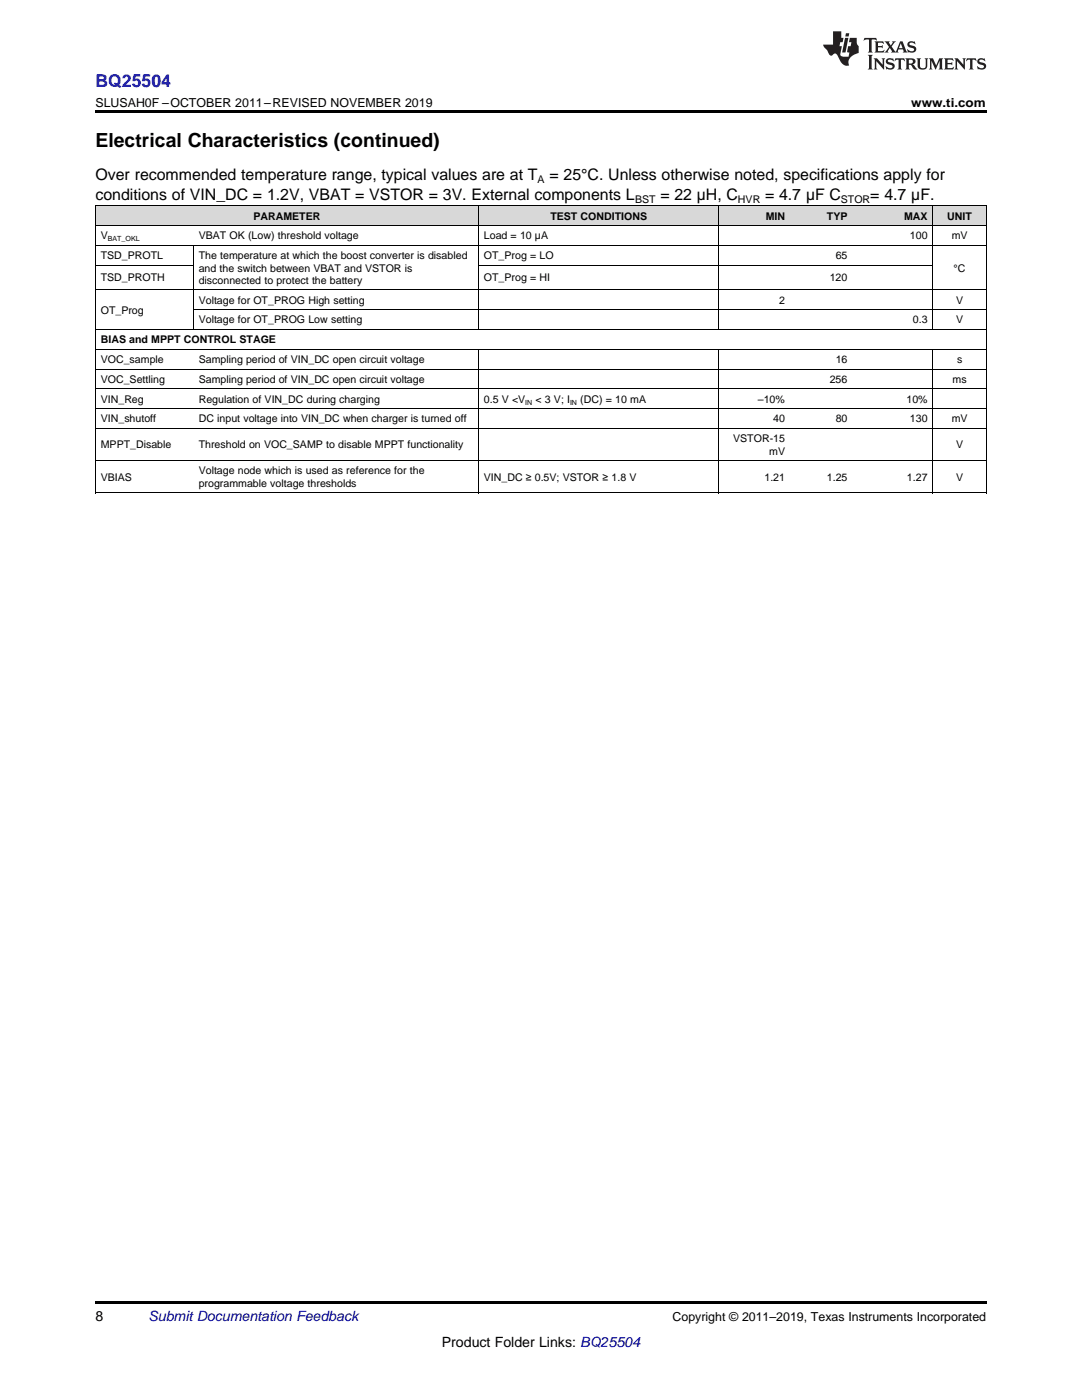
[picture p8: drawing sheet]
<svg xmlns="http://www.w3.org/2000/svg" width="216mm" height="279mm" viewBox="0 0 216 279" stroke-linecap="round" stroke-linejoin="round" font-family="sans-serif">
<defs><g id="words">
<text font-size="3.9" x="19" y="29.3">Electrical Characteristics (continued)</text>
<text font-size="3.5" fill="#00f" x="19" y="17.3">BQ25504</text>
<g font-size="3.2">
<text x="19" y="36">Over recommended temperature range, typical values are at T</text>
<text x="109.6" y="36">= 25°C. Unless otherwise noted, specifications apply for</text>
<text x="19" y="39.9">conditions of VIN_DC = 1.2V, VBAT = VSTOR = 3V. External components L</text>
<text x="131.8" y="39.9">= 22 µH, C</text>
<text x="152.6" y="39.9">= 4.7 µF C</text>
<text x="173.7" y="39.9">= 4.7 µF.</text>
</g>
<g font-size="2.8">
<text x="19" y="263.6">8</text>
<text x="88.2" y="268.9">Product Folder Links: BQ25504</text>
</g>
<text font-size="2.8" fill="#0000c8" x="29.6" y="263.6">Submit Documentation Feedback</text>
<g font-size="2.5">
<text x="19" y="21.4">SLUSAH0F –OCTOBER 2011–REVISED NOVEMBER 2019</text>
<text x="181.8" y="21.4">www.ti.com</text>
<text x="134.2" y="263.6">Copyright © 2011–2019, Texas Instruments Incorporated</text>
</g>
<g font-size="2.1">
<text x="107.3" y="36.6">A</text>
<text x="126.7" y="40.5">BST</text>
<text x="147.2" y="40.5">HVR</text>
<text x="167.8" y="40.5">STOR</text>
<text x="20.1" y="47.8">V</text>
<text x="39.7" y="47.8">VBAT OK (Low) threshold voltage</text>
<text x="50.6" y="43.8">PARAMETER</text>
<text x="96.6" y="47.8">Load = 10 µA</text>
<text x="109.8" y="43.8">TEST CONDITIONS</text>
<text x="152.8" y="43.8">MIN</text>
<text x="165" y="43.8">TYP</text>
<text x="180.4" y="43.8">MAX</text>
<text x="181.6" y="47.8">100</text>
<text x="189" y="43.8">UNIT</text>
<text x="189.9" y="47.8">mV</text>
<text x="20.1" y="51.7">TSD_PROTL</text>
<text x="39.7" y="51.7">The temperature at which the boost converter is disabled</text>
<text x="96.6" y="51.7">OT_Prog = LO</text>
<text x="166.8" y="51.7">65</text>
<text x="20.1" y="56.2">TSD_PROTH</text>
<text x="39.7" y="54.2">and the switch between VBAT and VSTOR is</text>
<text x="39.7" y="56.7">disconnected to protect the battery</text>
<text x="96.6" y="56.2">OT_Prog = HI</text>
<text x="165.6" y="56.2">120</text>
<text x="190.3" y="54.2">°C</text>
<text x="20.1" y="62.6">OT_Prog</text>
<text x="39.7" y="60.6">Voltage for OT_PROG High setting</text>
<text x="39.7" y="64.6">Voltage for OT_PROG Low setting</text>
<text x="155.5" y="60.6">2</text>
<text x="182.2" y="64.6">0.3</text>
<text x="190.8" y="60.6">V</text>
<text x="190.8" y="64.6">V</text>
<text x="20.1" y="68.5">BIAS and MPPT CONTROL STAGE</text>
<text x="20.1" y="72.5">VOC_sample</text>
<text x="20.1" y="76.4">VOC_Settling</text>
<text x="39.7" y="72.5">Sampling period of VIN_DC open circuit voltage</text>
<text x="39.7" y="76.4">Sampling period of VIN_DC open circuit voltage</text>
<text x="165.6" y="76.4">256</text>
<text x="166.8" y="72.5">16</text>
<text x="190.1" y="76.4">ms</text>
<text x="191" y="72.5">s</text>
<text x="20.1" y="80.4">VIN_Reg</text>
<text x="39.7" y="80.4">Regulation of VIN_DC during charging</text>
<text x="96.6" y="80.4">0.5 V &lt;V</text>
<text x="106.9" y="80.4">&lt; 3 V; I</text>
<text x="115.8" y="80.4">(DC) = 10 mA</text>
<text x="151.2" y="80.4">–10%</text>
<text x="180.9" y="80.4">10%</text>
<text x="20.1" y="84.3">VIN_shutoff</text>
<text x="20.1" y="89.5">MPPT_Disable</text>
<text x="39.7" y="84.3">DC input voltage into VIN_DC when charger is turned off</text>
<text x="39.7" y="89.5">Threshold on VOC_SAMP to disable MPPT functionality</text>
<text x="146.3" y="88.3">VSTOR-15</text>
<text x="154.3" y="84.3">40</text>
<text x="166.8" y="84.3">80</text>
<text x="181.6" y="84.3">130</text>
<text x="189.9" y="84.3">mV</text>
<text x="190.8" y="89.5">V</text>
<text x="20.1" y="95.9">VBIAS</text>
<text x="39.7" y="94.7">Voltage node which is used as reference for the</text>
<text x="96.6" y="95.9">VIN_DC ≥ 0.5V; VSTOR ≥ 1.8 V</text>
<text x="152.5" y="95.9">1.21</text>
<text x="153.5" y="90.7">mV</text>
<text x="165" y="95.9">1.25</text>
<text x="181" y="95.9">1.27</text>
<text x="190.8" y="95.9">V</text>
<text x="39.7" y="97.2">programmable voltage thresholds</text>
</g>
<g font-size="1.4">
<text x="21.5" y="48.2">BAT_OKL</text>
<text x="104.8" y="80.8">IN</text>
<text x="113.7" y="80.8">IN</text>
</g>
</g></defs>
<g fill="#d8d8d8">
<path d="M19 41.1h19.6v4h-19.6z"/>
<path d="M38.6 41.1h56.9v4h-56.9z"/>
<path d="M95.5 41.1h48v4h-48z"/>
<path d="M143.5 41.1h14.2v4h-14.2z"/>
<path d="M157.7 41.1h12.5v4h-12.5z"/>
<path d="M170.2 41.1h16v4h-16z"/>
<path d="M186.2 41.1h10.6v4h-10.6z"/>
</g>
<path d="M19 22h177.8v.5h-177.8zM19 98.4h.2zM95.4 98.4h.1zM143.4 98.4h.1zM186.1 98.4h.1zM196.7 98.4h.1zM19 259.7h177.8v.5h-177.8z" fill="#000"/>
<g fill="none" stroke="#000" stroke-width=".2">
<path d="M19 41.1h177.8v57.3M19 57.9h177.8M19 52.9h19.6M19 49h177.8M19 45h177.8M19.1 41.1v57.3M38.5 49v16.8M95.4 41.1v24.7M95.5 52.9h90.7M143.5 41.1v24.7M186.1 41.1v24.7M19 77.6h177.8"/>
<path d="M19 73.7h177.8M19 69.7h177.8M19 65.8h177.8M38.6 61.8h158.2M95.4 69.7v28.7M143.5 69.7v28.7M186.1 69.7v28.7M19 98.4h177.8M19 92h177.8M19 85.5h177.8M19 81.6h177.8"/>
</g>
<g fill="#231f20">
<path d="M172.5 7.6l-.1 .5 .4-.2h.6v.1v2.1l-.2 .4h.9l-.2-.4v-2.1l.1-.1h.5l.5 .2-.2-.5zM174.5 8.3l.2 .3v1.5l-.2 .4h1.8l.2-.6a1.04 1.04 0 0 1-1.3 .2v-.7h.6l.3 .2v-.6l-.3 .2h-.6v-.6l.8-.1 .4 .3-.2-.5zM176.5 8.3l.9 1.1-.9 1.1h.8l-.2-.2 .4-.7 .5 .7-.2 .2h1.5l-.2-.2 .2-.4h.9l.1 .4-.2 .2h1l-.3-.3-.7-1.9h-.5l-.9 2-.8-1 .9-1h-.8l.1 .3-.4 .5-.3-.6 .1-.2zM179.7 8.6l.4 1h-.7zM181.3 8.4a.63 .63 0 0 0-.2 .7 .63 .63 0 0 0 .6 .4l.6 .2 .1 .2a.75 .75 0 0 1-.7 .4 .75 .75 0 0 1-.6-.5l.1 .7 .1-.1a1.11 1.11 0 0 0 1.5-.6 1.13 1.13 0 0 0-1.2-.8l-.1-.4a1.04 1.04 0 0 1 1.2 .2l-.2-.5-.2 .1-.4-.2zM173.2 10.9l.2 .4v2.2l-.2 .4h1l-.3-.4v-2.2l.3-.4zM174.3 11.6l.3 .4v1.5l-.3 .4h.8l-.2-.4v-1.3l1.5 1.7v-1.9l.2-.4h-.7l.2 .4v.9l-1.1-1.3zM177 11.8a.62 .62 0 0 0-.2 .7 .62 .62 0 0 0 .6 .4l.6 .1 .1 .3a.76 .76 0 0 1-.7 .3 .76 .76 0 0 1-.7-.4l.2 .7 .1-.1a1.11 1.11 0 0 0 1.5-.6 1.13 1.13 0 0 0-1.2-.8l-.1-.4a1.04 1.04 0 0 1 1.2 .2l-.2-.6-.2 .1-.5-.1zM178.7 11.6l-.2 .6a.61 .61 0 0 1 .8-.3v1.6l-.2 .4h.9l-.2-.4v-1.6a.63 .63 0 0 1 .7 .3l-.1-.6zM180.6 11.6l.3 .4v1.5l-.3 .4h1l-.2-.2-.1-.8 .6 .2a.76 .76 0 0 0 1.2 .7l-1-1a.58 .58 0 0 0 .6-.5 .58 .58 0 0 0-.5-.6zM181.4 11.9h.1a.45 .45 0 0 1 .5 .1 .45 .45 0 0 1 .1 .5l-.8 .2zM182.9 11.6l.2 .2a2.17 2.17 0 0 0 .3 1.9 .99 .99 0 0 0 1.6-.6v-1.1l.2-.4h-.7l.2 .2a1.92 1.92 0 0 1-.2 1.8 .6 .6 0 0 1-.9-.5v-1.1l.2-.4zM185.4 11.6l.2 .4v1.5l-.2 .4h.7l-.2-.4v-1.4l.8 1.8 .8-1.8v1.4l-.2 .4h.9l-.2-.4v-1.5l.2-.4h-.8l-.6 1.5-.6-1.5zM188.4 11.6l.2 .4v1.5l-.2 .4h1.8l.1-.6a1.04 1.04 0 0 1-1.2 .1v-.6h.5l.4 .2v-.6l-.4 .2h-.5v-.7h.8l.3 .3-.1-.6zM190.5 11.6l.2 .4v1.5l-.2 .4h.7l-.2-.4v-1.3l1.5 1.7v-1.9l.2-.4h-.7l.2 .4v.9l-1.1-1.3zM192.9 11.6l-.1 .6a.61 .61 0 0 1 .7-.3l.1 1.6-.3 .4h1l-.3-.4 .1-1.6a.63 .63 0 0 1 .7 .3l-.1-.6zM195.2 11.8a.62 .62 0 0 0-.2 .7 .62 .62 0 0 0 .6 .4l.6 .1 .1 .3a.76 .76 0 0 1-.7 .3 .76 .76 0 0 1-.6-.4l.1 .7 .1-.1a1.11 1.11 0 0 0 1.6-.6 1.13 1.13 0 0 0-1.3-.8l-.1-.4a1.04 1.04 0 0 1 1.2 .2l-.1-.6-.2 .1-.5-.1z"/>
<path d="M166.2 6.3v2.6h-1.9v.4l.8 .9a.91 .91 0 0 0 1 .8 .56 .56 0 0 1 .5-.3 .56 .56 0 0 1 .5 .3l.4 .8a1.53 1.53 0 0 0 1.9 1.2 1.54 1.54 0 0 1 1-2.1l.9-.3v-1.4a1.52 1.52 0 0 1-.4-1.6h-1.3l-.2 .8h.5l-.2 .8h-.5l-.1 1v.2l.4 .1-.2 .8a1.93 1.93 0 0 1-1.6-.3l.3-1.8h-.5l.2-.8h.4l.2-.8h-.4v-1.3zM168.6 7.6l-.6 2.9h.7l.6-2.9zM168.8 6.6l-.1 .7h.6l.2-.7z"/>
</g>
<use href="#words"/>
</svg>
